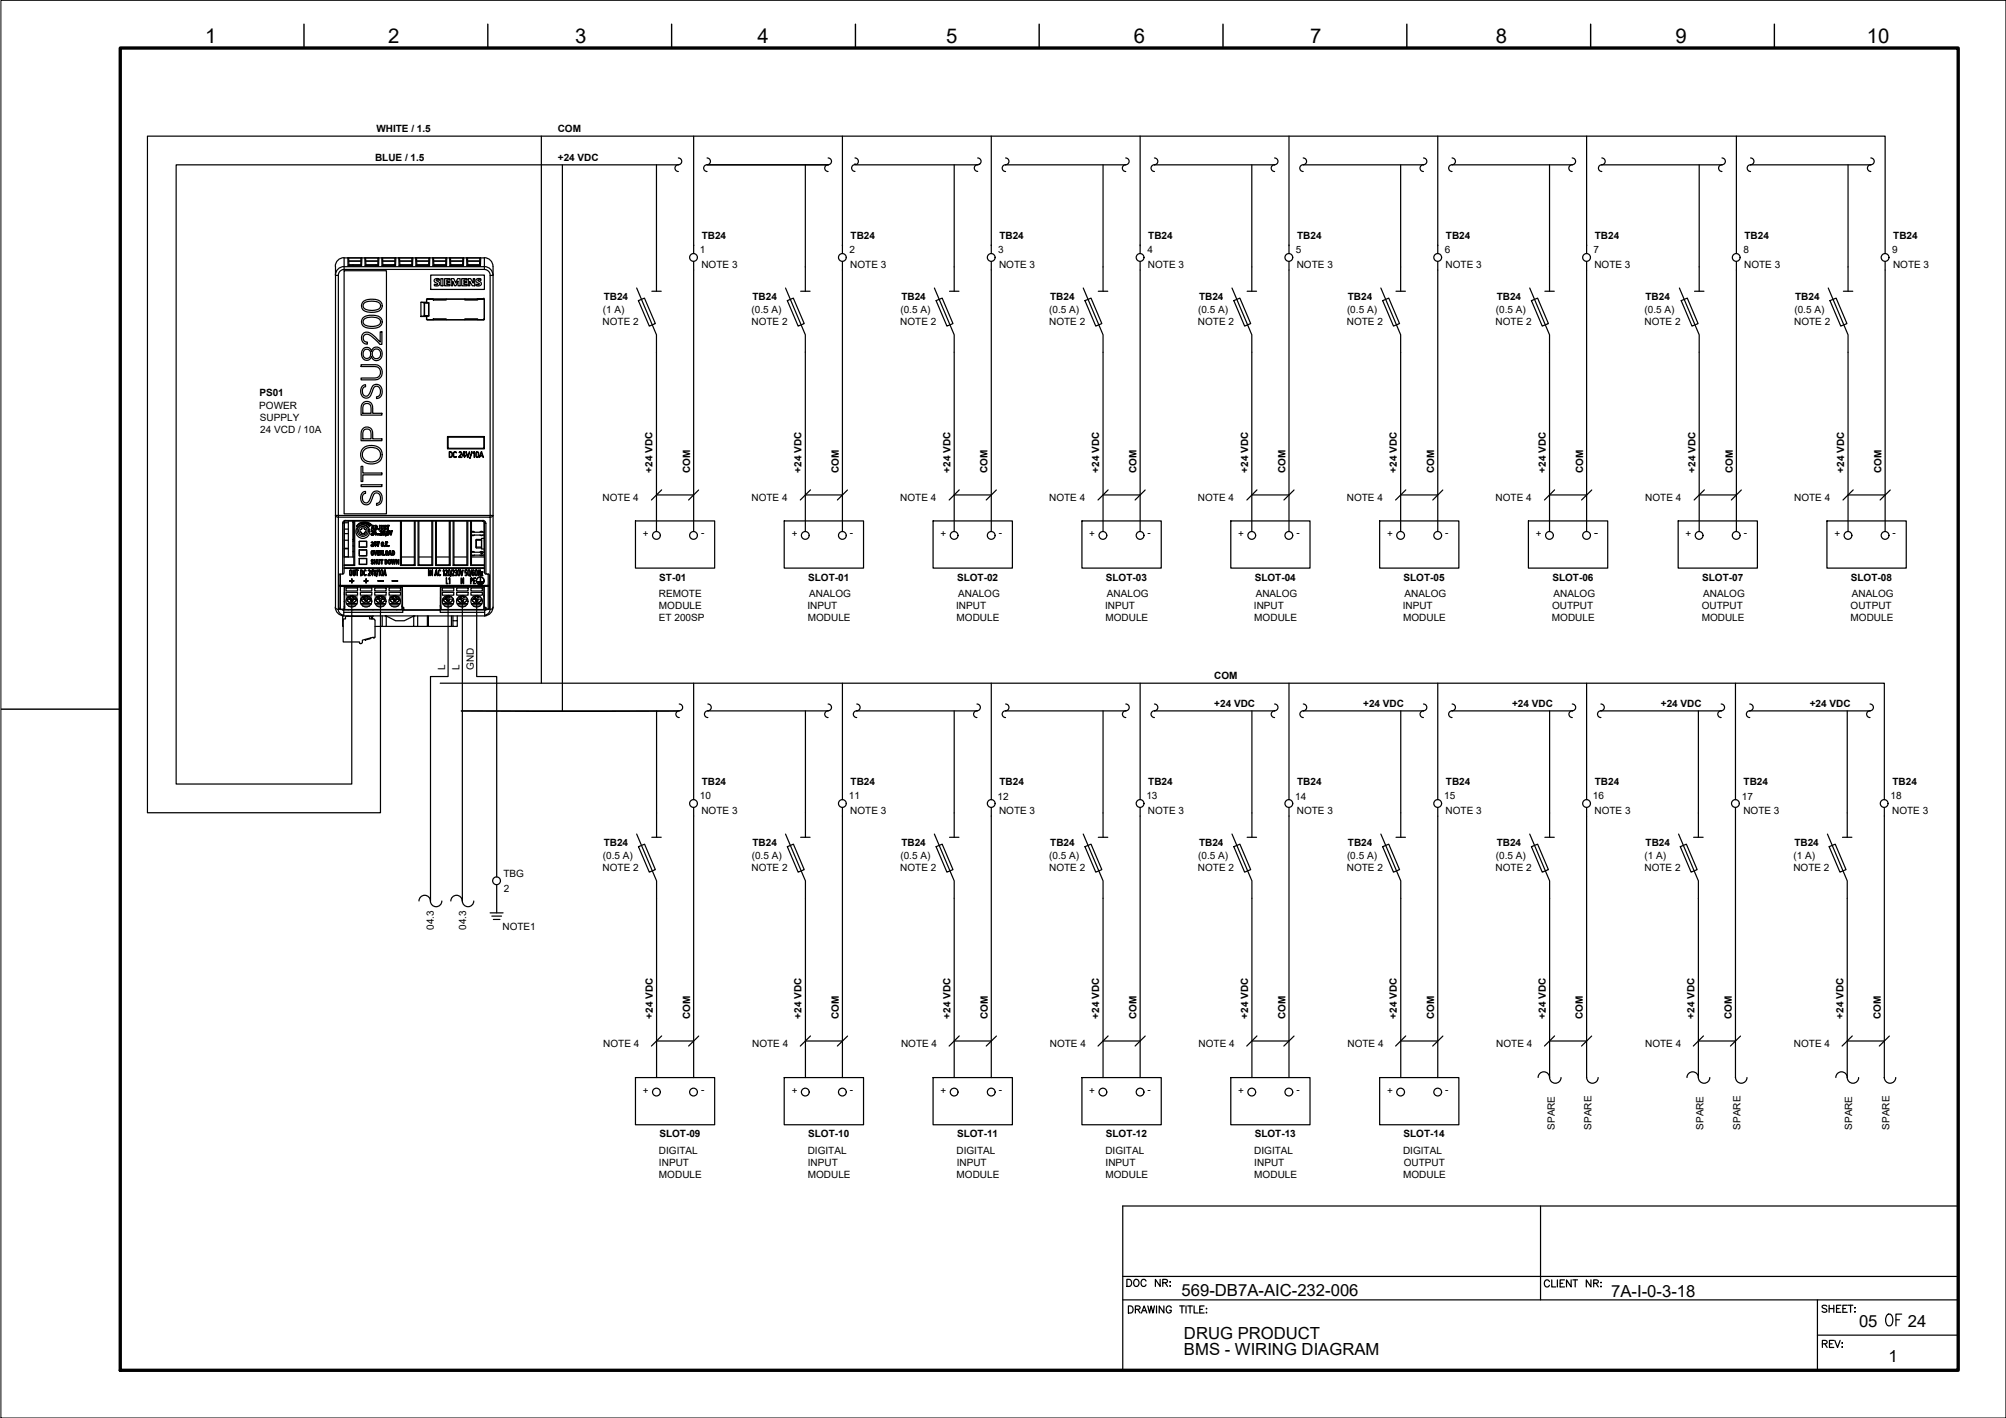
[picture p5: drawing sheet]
<svg xmlns="http://www.w3.org/2000/svg" width="420mm" height="297mm" viewBox="0 0 420 297" stroke-linecap="round" stroke-linejoin="round" font-family="sans-serif">
<defs><g id="words">
<text font-size="5.7" x="394.1" y="279">OF</text>
<g font-size="4.3">
<text x="42.9" y="9">1</text>
<text x="81.3" y="9">2</text>
<text x="120.5" y="9">3</text>
<text x="158.7" y="9">4</text>
<text x="198.2" y="9">5</text>
<text x="237.5" y="9">6</text>
<text x="274.4" y="9">7</text>
<text x="313.3" y="9">8</text>
<text x="350.9" y="9">9</text>
<text x="391" y="9">10</text>
</g>
<g font-size="3.5">
<text x="247.5" y="271.5">569-DB7A-AIC-232-006</text>
<text x="337.5" y="271.7">7A-I-0-3-18</text>
<text x="248" y="280.4">DRUG PRODUCT</text>
<text x="389.4" y="277.9">05</text>
<text x="399.6" y="277.9">24</text>
<text x="248" y="283.9">BMS - WIRING DIAGRAM</text>
<text x="395.6" y="285.3">1</text>
</g>
<g font-size="2.1">
<text x="78.8" y="27.7">WHITE / 1.5</text>
<text x="116.8" y="27.7">COM</text>
<text x="78.5" y="33.7">BLUE / 1.5</text>
<text x="116.8" y="33.7">+24 VDC</text>
<text x="146.6" y="53.1">1</text>
<text x="147" y="50">TB24</text>
<text x="177.9" y="53.1">2</text>
<text x="178.2" y="50">TB24</text>
<text x="209.1" y="53.1">3</text>
<text x="209.3" y="50">TB24</text>
<text x="240.3" y="53.1">4</text>
<text x="240.5" y="50">TB24</text>
<text x="271.4" y="53.1">5</text>
<text x="271.7" y="50">TB24</text>
<text x="302.6" y="53.1">6</text>
<text x="302.9" y="50">TB24</text>
<text x="333.8" y="53.1">7</text>
<text x="334" y="50">TB24</text>
<text x="365.1" y="53.1">8</text>
<text x="365.4" y="50">TB24</text>
<text x="396.3" y="53.1">9</text>
<text x="396.6" y="50">TB24</text>
<text x="146.9" y="56.2">NOTE 3</text>
<text x="178.1" y="56.2">NOTE 3</text>
<text x="209.3" y="56.2">NOTE 3</text>
<text x="240.4" y="56.2">NOTE 3</text>
<text x="271.6" y="56.2">NOTE 3</text>
<text x="302.8" y="56.2">NOTE 3</text>
<text x="333.9" y="56.2">NOTE 3</text>
<text x="365.3" y="56.2">NOTE 3</text>
<text x="396.5" y="56.2">NOTE 3</text>
<text x="126.2" y="65.5">(1 A)</text>
<text x="126.4" y="62.7">TB24</text>
<text x="157.4" y="65.5">(0.5 A)</text>
<text x="157.6" y="62.7">TB24</text>
<text x="188.6" y="65.5">(0.5 A)</text>
<text x="188.8" y="62.7">TB24</text>
<text x="219.8" y="65.5">(0.5 A)</text>
<text x="220" y="62.7">TB24</text>
<text x="250.9" y="65.5">(0.5 A)</text>
<text x="251.1" y="62.7">TB24</text>
<text x="282.1" y="65.5">(0.5 A)</text>
<text x="282.3" y="62.7">TB24</text>
<text x="313.3" y="65.5">(0.5 A)</text>
<text x="313.5" y="62.7">TB24</text>
<text x="344.5" y="65.5">(0.5 A)</text>
<text x="344.7" y="62.7">TB24</text>
<text x="375.8" y="65.5">(0.5 A)</text>
<text x="376" y="62.7">TB24</text>
<text x="126.2" y="68.1">NOTE 2</text>
<text x="157.4" y="68.1">NOTE 2</text>
<text x="188.6" y="68.1">NOTE 2</text>
<text x="219.8" y="68.1">NOTE 2</text>
<text x="250.9" y="68.1">NOTE 2</text>
<text x="282.1" y="68.1">NOTE 2</text>
<text x="313.3" y="68.1">NOTE 2</text>
<text x="344.4" y="68.1">NOTE 2</text>
<text x="375.8" y="68.1">NOTE 2</text>
<text x="54.3" y="83">PS01</text>
<text x="54.3" y="85.6">POWER</text>
<text x="54.4" y="88.1">SUPPLY</text>
<text x="54.5" y="90.7">24 VCD / 10A</text>
<text x="136.7" y="99" transform="rotate(-90 136.7 99)">+24 VDC</text>
<text x="144.5" y="99" transform="rotate(-90 144.5 99)">COM</text>
<text x="167.9" y="99" transform="rotate(-90 167.9 99)">+24 VDC</text>
<text x="175.7" y="99" transform="rotate(-90 175.7 99)">COM</text>
<text x="199.1" y="99" transform="rotate(-90 199.1 99)">+24 VDC</text>
<text x="206.9" y="99" transform="rotate(-90 206.9 99)">COM</text>
<text x="230.2" y="99" transform="rotate(-90 230.2 99)">+24 VDC</text>
<text x="238" y="99" transform="rotate(-90 238 99)">COM</text>
<text x="261.4" y="99" transform="rotate(-90 261.4 99)">+24 VDC</text>
<text x="269.2" y="99" transform="rotate(-90 269.2 99)">COM</text>
<text x="292.6" y="99" transform="rotate(-90 292.6 99)">+24 VDC</text>
<text x="300.4" y="99" transform="rotate(-90 300.4 99)">COM</text>
<text x="323.8" y="99" transform="rotate(-90 323.8 99)">+24 VDC</text>
<text x="331.6" y="99" transform="rotate(-90 331.6 99)">COM</text>
<text x="355.1" y="99" transform="rotate(-90 355.1 99)">+24 VDC</text>
<text x="362.9" y="99" transform="rotate(-90 362.9 99)">COM</text>
<text x="386.3" y="99" transform="rotate(-90 386.3 99)">+24 VDC</text>
<text x="394.1" y="99" transform="rotate(-90 394.1 99)">COM</text>
<text x="126.2" y="105">NOTE 4</text>
<text x="157.4" y="105">NOTE 4</text>
<text x="188.6" y="105">NOTE 4</text>
<text x="219.8" y="105">NOTE 4</text>
<text x="250.9" y="105">NOTE 4</text>
<text x="282.1" y="105">NOTE 4</text>
<text x="313.3" y="105">NOTE 4</text>
<text x="344.6" y="105">NOTE 4</text>
<text x="375.8" y="105">NOTE 4</text>
<text x="134.6" y="112.6">+</text>
<text x="146.8" y="112.4">-</text>
<text x="165.8" y="112.6">+</text>
<text x="178" y="112.4">-</text>
<text x="197" y="112.6">+</text>
<text x="209.2" y="112.4">-</text>
<text x="228.2" y="112.6">+</text>
<text x="240.4" y="112.4">-</text>
<text x="259.3" y="112.6">+</text>
<text x="271.5" y="112.4">-</text>
<text x="290.5" y="112.6">+</text>
<text x="302.7" y="112.4">-</text>
<text x="321.7" y="112.6">+</text>
<text x="333.9" y="112.4">-</text>
<text x="353" y="112.6">+</text>
<text x="365.2" y="112.4">-</text>
<text x="384.2" y="112.6">+</text>
<text x="396.4" y="112.4">-</text>
<text x="138" y="125">REMOTE</text>
<text x="138.1" y="121.7">ST-01</text>
<text x="169.3" y="121.7">SLOT-01</text>
<text x="169.5" y="125">ANALOG</text>
<text x="200.4" y="121.7">SLOT-02</text>
<text x="200.7" y="125">ANALOG</text>
<text x="231.6" y="121.7">SLOT-03</text>
<text x="231.9" y="125">ANALOG</text>
<text x="262.8" y="121.7">SLOT-04</text>
<text x="263" y="125">ANALOG</text>
<text x="294" y="121.7">SLOT-05</text>
<text x="294.2" y="125">ANALOG</text>
<text x="325.1" y="121.7">SLOT-06</text>
<text x="325.4" y="125">ANALOG</text>
<text x="356.5" y="121.7">SLOT-07</text>
<text x="356.7" y="125">ANALOG</text>
<text x="387.7" y="121.7">SLOT-08</text>
<text x="387.9" y="125">ANALOG</text>
<text x="138" y="130.1">ET 200SP</text>
<text x="138" y="127.6">MODULE</text>
<text x="169.1" y="127.5">INPUT</text>
<text x="169.2" y="130.1">MODULE</text>
<text x="200.3" y="127.5">INPUT</text>
<text x="200.4" y="130.1">MODULE</text>
<text x="231.5" y="127.5">INPUT</text>
<text x="231.5" y="130.1">MODULE</text>
<text x="262.6" y="127.5">INPUT</text>
<text x="262.7" y="130.1">MODULE</text>
<text x="293.8" y="127.5">INPUT</text>
<text x="293.9" y="130.1">MODULE</text>
<text x="325.1" y="130.1">MODULE</text>
<text x="325.1" y="127.5">OUTPUT</text>
<text x="356.4" y="130.1">MODULE</text>
<text x="356.4" y="127.5">OUTPUT</text>
<text x="387.6" y="130.1">MODULE</text>
<text x="387.6" y="127.5">OUTPUT</text>
<text x="93.2" y="140.4" transform="rotate(-90 93.2 140.4)">L</text>
<text x="96.2" y="140.4" transform="rotate(-90 96.2 140.4)">L</text>
<text x="99.2" y="140.4" transform="rotate(-90 99.2 140.4)">GND</text>
<text x="254.3" y="142.2">COM</text>
<text x="254.3" y="148.2">+24 VDC</text>
<text x="285.5" y="148.2">+24 VDC</text>
<text x="316.7" y="148.2">+24 VDC</text>
<text x="347.9" y="148.2">+24 VDC</text>
<text x="379.1" y="148.2">+24 VDC</text>
<text x="146.6" y="167.4">10</text>
<text x="147" y="164.3">TB24</text>
<text x="177.8" y="167.5">11</text>
<text x="178.2" y="164.3">TB24</text>
<text x="209" y="167.5">12</text>
<text x="209.3" y="164.3">TB24</text>
<text x="240.1" y="167.5">13</text>
<text x="240.5" y="164.3">TB24</text>
<text x="271.3" y="167.5">14</text>
<text x="271.7" y="164.3">TB24</text>
<text x="302.5" y="167.5">15</text>
<text x="302.9" y="164.3">TB24</text>
<text x="333.7" y="167.5">16</text>
<text x="334" y="164.3">TB24</text>
<text x="364.8" y="167.5">17</text>
<text x="365.2" y="164.3">TB24</text>
<text x="396" y="167.5">18</text>
<text x="396.4" y="164.3">TB24</text>
<text x="146.9" y="170.6">NOTE 3</text>
<text x="178.1" y="170.6">NOTE 3</text>
<text x="209.3" y="170.6">NOTE 3</text>
<text x="240.4" y="170.6">NOTE 3</text>
<text x="271.6" y="170.6">NOTE 3</text>
<text x="302.8" y="170.6">NOTE 3</text>
<text x="334" y="170.6">NOTE 3</text>
<text x="365.1" y="170.6">NOTE 3</text>
<text x="396.3" y="170.6">NOTE 3</text>
<text x="126.3" y="179.9">(0.5 A)</text>
<text x="126.4" y="177.1">TB24</text>
<text x="157.4" y="179.9">(0.5 A)</text>
<text x="157.6" y="177.1">TB24</text>
<text x="188.6" y="179.9">(0.5 A)</text>
<text x="188.8" y="177.1">TB24</text>
<text x="219.8" y="179.9">(0.5 A)</text>
<text x="220" y="177.1">TB24</text>
<text x="251" y="179.9">(0.5 A)</text>
<text x="251.1" y="177.1">TB24</text>
<text x="282.1" y="179.9">(0.5 A)</text>
<text x="282.3" y="177.1">TB24</text>
<text x="313.3" y="179.9">(0.5 A)</text>
<text x="313.5" y="177.1">TB24</text>
<text x="344.5" y="179.9">(1 A)</text>
<text x="344.7" y="177.1">TB24</text>
<text x="375.6" y="179.9">(1 A)</text>
<text x="375.8" y="177.1">TB24</text>
<text x="105.5" y="183.6">TBG</text>
<text x="126.2" y="182.4">NOTE 2</text>
<text x="157.4" y="182.4">NOTE 2</text>
<text x="188.6" y="182.4">NOTE 2</text>
<text x="219.8" y="182.4">NOTE 2</text>
<text x="250.9" y="182.4">NOTE 2</text>
<text x="282.1" y="182.4">NOTE 2</text>
<text x="313.3" y="182.4">NOTE 2</text>
<text x="344.4" y="182.4">NOTE 2</text>
<text x="375.6" y="182.4">NOTE 2</text>
<text x="105.5" y="186.9">2</text>
<text x="90.9" y="194.8" transform="rotate(-90 90.9 194.8)">04.3</text>
<text x="97.7" y="194.8" transform="rotate(-90 97.7 194.8)">04.3</text>
<text x="105.2" y="194.8">NOTE1</text>
<text x="136.7" y="213.4" transform="rotate(-90 136.7 213.4)">+24 VDC</text>
<text x="144.5" y="213.4" transform="rotate(-90 144.5 213.4)">COM</text>
<text x="167.9" y="213.4" transform="rotate(-90 167.9 213.4)">+24 VDC</text>
<text x="175.7" y="213.4" transform="rotate(-90 175.7 213.4)">COM</text>
<text x="199.1" y="213.4" transform="rotate(-90 199.1 213.4)">+24 VDC</text>
<text x="206.9" y="213.4" transform="rotate(-90 206.9 213.4)">COM</text>
<text x="230.2" y="213.4" transform="rotate(-90 230.2 213.4)">+24 VDC</text>
<text x="238" y="213.4" transform="rotate(-90 238 213.4)">COM</text>
<text x="261.4" y="213.4" transform="rotate(-90 261.4 213.4)">+24 VDC</text>
<text x="269.2" y="213.4" transform="rotate(-90 269.2 213.4)">COM</text>
<text x="292.6" y="213.4" transform="rotate(-90 292.6 213.4)">+24 VDC</text>
<text x="300.4" y="213.4" transform="rotate(-90 300.4 213.4)">COM</text>
<text x="323.7" y="213.4" transform="rotate(-90 323.7 213.4)">+24 VDC</text>
<text x="331.6" y="213.4" transform="rotate(-90 331.6 213.4)">COM</text>
<text x="354.9" y="213.4" transform="rotate(-90 354.9 213.4)">+24 VDC</text>
<text x="362.7" y="213.4" transform="rotate(-90 362.7 213.4)">COM</text>
<text x="386.1" y="213.4" transform="rotate(-90 386.1 213.4)">+24 VDC</text>
<text x="393.9" y="213.4" transform="rotate(-90 393.9 213.4)">COM</text>
<text x="126.4" y="219.4">NOTE 4</text>
<text x="157.5" y="219.4">NOTE 4</text>
<text x="188.7" y="219.4">NOTE 4</text>
<text x="219.9" y="219.4">NOTE 4</text>
<text x="251.1" y="219.4">NOTE 4</text>
<text x="282.2" y="219.4">NOTE 4</text>
<text x="313.4" y="219.4">NOTE 4</text>
<text x="344.6" y="219.4">NOTE 4</text>
<text x="375.8" y="219.4">NOTE 4</text>
<text x="134.6" y="229.2">+</text>
<text x="146.8" y="229">-</text>
<text x="165.8" y="229.2">+</text>
<text x="178" y="229">-</text>
<text x="197" y="229.2">+</text>
<text x="209.2" y="229">-</text>
<text x="228.2" y="229.2">+</text>
<text x="240.4" y="229">-</text>
<text x="259.3" y="229.2">+</text>
<text x="271.5" y="229">-</text>
<text x="290.5" y="229.2">+</text>
<text x="302.7" y="229">-</text>
<text x="138.1" y="238.3">SLOT-09</text>
<text x="169.3" y="238.3">SLOT-10</text>
<text x="200.4" y="238.3">SLOT-11</text>
<text x="231.6" y="238.3">SLOT-12</text>
<text x="262.8" y="238.3">SLOT-13</text>
<text x="294" y="238.3">SLOT-14</text>
<text x="325.6" y="236.7" transform="rotate(-90 325.6 236.7)">SPARE</text>
<text x="333.4" y="236.7" transform="rotate(-90 333.4 236.7)">SPARE</text>
<text x="356.8" y="236.7" transform="rotate(-90 356.8 236.7)">SPARE</text>
<text x="364.6" y="236.7" transform="rotate(-90 364.6 236.7)">SPARE</text>
<text x="388" y="236.7" transform="rotate(-90 388 236.7)">SPARE</text>
<text x="395.7" y="236.7" transform="rotate(-90 395.7 236.7)">SPARE</text>
<text x="138" y="241.6">DIGITAL</text>
<text x="138" y="244.2">INPUT</text>
<text x="169.2" y="241.6">DIGITAL</text>
<text x="169.2" y="244.2">INPUT</text>
<text x="200.3" y="241.6">DIGITAL</text>
<text x="200.4" y="244.2">INPUT</text>
<text x="231.5" y="241.6">DIGITAL</text>
<text x="231.6" y="244.2">INPUT</text>
<text x="262.7" y="241.6">DIGITAL</text>
<text x="262.7" y="244.2">INPUT</text>
<text x="293.9" y="241.6">DIGITAL</text>
<text x="294" y="244.2">OUTPUT</text>
<text x="138" y="246.7">MODULE</text>
<text x="169.2" y="246.7">MODULE</text>
<text x="200.4" y="246.7">MODULE</text>
<text x="231.5" y="246.7">MODULE</text>
<text x="262.7" y="246.7">MODULE</text>
<text x="293.9" y="246.7">MODULE</text>
</g>
</g></defs>
<!-- layer: G-TTLB-TTLB -->
<path d="M25.2 10.1h384.9v276.9h-384.9z" fill="none" stroke="#000" stroke-width=".7"/>
<!-- layer: G-TTLB-INDX -->
<path d="M63.7 5.1v5M102.2 5.1v5M140.7 5.1v5M179.2 5.1v5M217.7 5.1v5M256.2 5.1v5M294.7 5.1v5M333.2 5.1v5M371.6 5.1v5M.2 148.6h25" fill="none" stroke="#000" stroke-width=".3"/>
<!-- layer: LGSP IA4$0$LG_PLOT -->
<path d="M322.7 252.6v19.7M235.2 267.4h174.9M235.2 272.3h174.9M380.7 279.7h29.4M380.7 272.3v14.7M235.2 287h174.9" fill="none" stroke="#000" stroke-width=".25"/>
<!-- layer: LG_PLOT -->
<g fill="none" stroke="#000" stroke-width=".25">
<path d="M410.1 252.6h-174.9v34.4M236 268h.5a.78 .78 0 0 1 .5 .7 .78 .78 0 0 1-.5 .8h-.5zM236.3 273.6h.5a.8 .8 0 0 1 .5 .7 .8 .8 0 0 1-.5 .7h-.5zM237.6 268.2a.68 .68 0 0 1 .9 .1 .68 .68 0 0 1-.1 1 .68 .68 0 0 1-.9-.1 .68 .68 0 0 1 .1-1zM237.8 274.3l.9-.1 .1-.3-.4-.3h-.6v1.4M238.3 274.3l.5 .7M239.1 275l.5-1.4 .6 1.4M239.3 274.6h.7M240 268.4a.53 .53 0 0 0-.6-.4 .53 .53 0 0 0-.4 .6 .6 .6 0 0 0 .2 .8 .6 .6 0 0 0 .8-.1v-.2M240.4 273.6l.4 1.4 .3-1.4 .4 1.4 .3-1.4M242.2 273.6v1.4M243 268v1.5l-1-1.5v1.5"/>
<path d="M243.5 268.7l.9-.1 .1-.3-.3-.3h-.7v1.5M243.8 273.6v1.4l-1-1.4v1.4M244 268.7l.5 .8M245.1 268.5v.1zM245.1 269.3v.2zM245.3 273.9a.54 .54 0 0 0-.6-.3 .54 .54 0 0 0-.4 .5 .61 .61 0 0 0 .2 .8 .61 .61 0 0 0 .8-.1v-.3h-.3M247.1 273.6h1M247.6 273.6v1.4M248.4 273.6v1.4M248.8 273.6h.9M249.3 273.6v1.4M250.1 273.6v1.4h.9"/>
<path d="M251.3 274.3h.6M252.2 273.6h-.9v1.4h.9M252.6 274.1h.2zM252.7 274.9v.1zM324.5 268.5a.54 .54 0 0 0-.6-.4 .54 .54 0 0 0-.4 .6 .6 .6 0 0 0 .1 .8 .6 .6 0 0 0 .8-.1l.1-.2M325 268.1v1.5h.9M326.2 268.1v1.5M326.8 268.8h.5M327.7 268.1h-.9v1.5h.9M329.1 268.1v1.5l-1-1.5v1.5M329.4 268.1h1M329.9 268.1v1.5"/>
<path d="M333.2 268.1v1.5l-.9-1.5v1.5M333.8 268.8l.8-.1 .2-.2-.1-.2-.9-.2v1.5M334.3 268.8l.5 .8M335.3 268.7h.1zM335.3 269.5h.1zM382.6 273.6l-.3-.2-.7 .2 .1 .3 .8 .4 .1 .4a.66 .66 0 0 1-1 0M383.1 273.4v1.5M383.1 274.1h1M384.1 273.4v1.5M384.7 274.1h.5M385.6 273.4h-.9v1.5h.9M386 274.1h.5"/>
<path d="M386.9 273.4h-.9v1.5h.9M387.1 273.4h1M387.6 273.4v1.5M388.5 274h.1zM388.5 274.8h.1zM381.7 281.5l.8-.1 .2-.2-.1-.3-.9-.1v1.5M382.2 281.5l.5 .8M383.2 281.5h.6M384.1 280.8h-.9v1.5h.9M384.3 280.8l.6 1.5 .5-1.5M385.8 281.3v.1zM385.8 282.1v.2z"/>
</g>
<!-- layer: PDF_EI-CTRL -->
<g fill="none" stroke="#000" stroke-width=".25">
<path d="M70.3 57.6v.1h.6M71.2 56.8l.9-.4h29.4a1.23 1.23 0 0 1 1.2 1.3v50.3h.6l-.1 .1-.5 .2v-.3h-31.8v.3l-.5-.1-.1-.2h.6v-50.4zM72.1 55.8a1.81 1.81 0 0 0-1.8 1.9M72.1 54v1.9h29.4v-1.9M72.1 56.7h8.8v50.9h-8.8zM72.1 55.9v.5M72.8 54l.2 .2 .1 1.5h2.5v-1.5l.2-.2M72.9 54v1.7h2.8l.1-1.7M73 54.7h2.6M73.1 55.4h2.5M73.9 55.7h.1M75.7 55.7h-2.8"/>
<path d="M76.4 54l.2 .2M76.4 54l.1 1.7h2.8l.1-1.7M76.6 54.2v1.5h2.5l.1-1.5M76.6 54.7h2.6M76.6 55.4h2.5M78.7 55.7h.1M79.3 55.7h-2.8M79.3 54l-.2 .2M80 54l.1 .2 .1 1.5h2.5v-1.5l.2-.2M80 54v1.7h2.8l.1-1.7M80.2 54.7h2.5M80.2 55.4h2.5"/>
<path d="M82.6 55.7h.1M82.8 55.7h.1M82.8 55.7h-2.8M83.5 54l.2 .2 .1 1.5h2.4l.1-1.5M83.5 54l.1 1.7h2.8l.1-1.7M83.7 54.7h2.6M83.8 55.4h2.4M83.8 55.7h.1M86.4 55.7h-2.8M86.4 54l-.1 .2M87 54l.2 .2 .1 1.5h2.5v-1.5l.2-.2M87.1 54v1.7h2.9v-1.7"/>
<path d="M87.2 55.7h-.1M87.2 55.7h2.7M87.3 54.7h2.5M87.3 55.4h2.5M89.7 55.7h.1M89.8 55.7h.1M89.9 55.7h.1M90.2 57.6h11.3v3h-11.3zM90.6 54l.2 .2 .1 1.5h2.4l.1-1.5 .1-.2M90.6 54l.1 1.7h2.8l.1-1.7M90.7 55.7h.1M90.7 55.7h2.8"/>
<path d="M90.8 54.7h2.6M90.8 55.4h2.5M91 55.7h.1M91 58.5l.5-.2 .5 .1v.3l-.5-.1-.1 .2a.61 .61 0 0 1 .6 .3 .61 .61 0 0 1-.1 .7h-.9v-.3l.6 .1 .1-.1-.1-.2a.55 .55 0 0 1-.6-.8zM92.3 58.4h.5v1.5h-.5zM93.1 58.4h1.1v.2h-.6v.4h.5v.2h-.5v.4h.6v.3h-1.1zM93.5 55.7h.1M94.2 54l.2 .2v1.5h2.5v-1.5l.2-.2M94.2 54v1.7h2.9v-1.7M94.4 54.7h2.5M94.4 55.4h2.5M94.5 58.4h.6l.3 .9 .4-.9h.6v1.5h-.5v-1l-.4 1h-.3l-.4-1v1h-.3z"/>
<path d="M96.7 58.4h1.1v.2h-.6v.4h.5v.2h-.5v.4h.7v.3h-1.2zM97 55.7h.1M97 55.7h-2.8M97.7 54l.2 .2 .1 1.5h2.4l.1-1.5 .2-.2M97.7 54l.1 1.7h2.8l.1-1.7M97.8 55.7h.1M97.8 55.7h2.8M97.9 54.7h2.6M98 55.4h2.5M98.1 58.4h.5l.5 .9v-.9h.3v1.5h-.5l-.5-1v1h-.3zM99.7 58.6l.4-.2h.6v.3l-.5-.1-.1 .1 .1 .2a.56 .56 0 0 1 .6 .7 .56 .56 0 0 1-.9 .3l-.2-.1v-.3l.6 .1v-.2a.63 .63 0 0 1-.6-.8zM100.6 55.7h.1"/>
<path d="M101.4 55.8a1.81 1.81 0 0 1 1.9 1.9M101.5 55.9v.5M103.3 57.6v.1h-.6M75.6 76.4h2.4a1.62 1.62 0 0 1 2.1 1.4 1.62 1.62 0 0 1-1.8 1.8h-2.7v-.4h2.4a1.27 1.27 0 0 0 1.7-1.2 1.27 1.27 0 0 0-1.7-1.2h-2.4zM76 66.6a3.5 3.5 0 0 1 3.8 0 1.46 1.46 0 0 1-.1 1.6 1.46 1.46 0 0 1-1.6 .6 2 2 0 0 1-2.4-1.2l.1-.6zM76 63.2a3.3 3.3 0 0 1 3.9 .2 1.47 1.47 0 0 1-.2 1.5 1.47 1.47 0 0 1-1.6 .5 1.96 1.96 0 0 1-2.4-1.2l.1-.5zM76.1 69.9a1.63 1.63 0 0 1 2.3 .5l1.2 1.3v-2.2h.4v2.6h-.4l-.3-.3a4 4 0 0 0-2.6-1.8 .83 .83 0 0 0-.6 .9 .83 .83 0 0 0 .8 .8v.4a1.32 1.32 0 0 1-1.1-.8 1.32 1.32 0 0 1 .3-1.4zM76.2 73a1.01 1.01 0 0 1 1.6 .6 1.15 1.15 0 0 1 1.4-.9 1.15 1.15 0 0 1 .9 1.4 1.15 1.15 0 0 1-.9 1.4 1.15 1.15 0 0 1-1.4-.9 1.05 1.05 0 0 1-1.2 .9 1.05 1.05 0 0 1-.9-1.2 1.61 1.61 0 0 1 .5-1.3zM76.2 66.9a2.89 2.89 0 0 1 3.4 .1 .87 .87 0 0 1-.8 1.3 2.47 2.47 0 0 1-2.7-.6v-.4zM76.2 63.5a2.98 2.98 0 0 1 3.4 .2 .96 .96 0 0 1-.1 1 .96 .96 0 0 1-1 .3 2.14 2.14 0 0 1-2.4-.7v-.4zM76.3 73.3a.92 .92 0 0 1 1.4 .8 .92 .92 0 0 1-1.2 .9h-.1a1.15 1.15 0 0 1-.1-1.7zM78.3 73.3a.95 .95 0 0 1 1.2 .2 .95 .95 0 0 1 0 1.3 .95 .95 0 0 1-1.3 .1l-.2-1z"/>
<path d="M88.2 63.3l1.6 .2v2.7M88.8 66.1l.2 .1M88.9 63.5v2.6zM88.9 66l.1 .1M89 63.4l-.2 .1M89 63.5l-.1 .1M89.3 63.3v-.5v.6M89.3 66.2v.1M89.5 66.9l-.2-.1 .1 .2M89.5 62.6l-.2 .2M89.8 66.1l-1.6 .2v-3l1.6 .1v2.8h-.5v.7v-.6h-1.1M89.8 63.4v.1"/>
<path d="M90.8 62.7h-1.3h11.8h-1.3M90.8 62.7h2.7v.2h-2.7zM90.8 66.8h2.7v.2h-2.7zM90.8 67h-1.3h11.8h-1.3v-.2h-2.6v.2M93.5 67h6.5M93.5 62.7h3.9M97.4 62.7h2.6v.2h-2.6zM101.3 66.9l.2-.1-.2 .2M101.3 62.6l.2 .2M101.3 67h.1M101.3 62.7h.1M101.5 62.8v4.1z"/>
<path d="M75.6 97.7h.4v1.4h4v.4h-4v1.4h-.4zM75.9 89.9a1.25 1.25 0 0 1 1.6-.3 1.25 1.25 0 0 1 .6 1.5v.8h1.9v.4h-4.4l.1-1.9zM75.9 84.5a1.25 1.25 0 0 1 1.6-.2 1.25 1.25 0 0 1 .6 1.4v.9h1.9v.4h-4.4l.1-1.9zM76 80.8l.6-.2v.4a1.03 1.03 0 0 0-.7 1.1 1.03 1.03 0 0 0 .9 .9 2.58 2.58 0 0 0 1-1.7 1.18 1.18 0 0 1 1.5-.7 1.18 1.18 0 0 1 .8 1.4l-.1 .5a1.14 1.14 0 0 1-1.1 1v-.4a1.12 1.12 0 0 0 .8-1.2 1.12 1.12 0 0 0-1-1l-.4 .4a4 4 0 0 1-1.2 2 1.44 1.44 0 0 1-1.5-.8 1.44 1.44 0 0 1 .4-1.7zM76.1 93.9a2.68 2.68 0 0 1 3.8 .5 2 2 0 0 1-.3 2.1 2 2 0 0 1-2 .7 1.94 1.94 0 0 1-1.9-1.1 1.94 1.94 0 0 1 .4-2.2zM76.2 90.1a1 1 0 0 1 1.3 0 1 1 0 0 1 .2 1.2v.6h-1.7v-1.3zM76.2 84.7a.99 .99 0 0 1 1.2 .1 .99 .99 0 0 1 .3 1.1v.7h-1.7v-1.4zM76.3 94.2a2.25 2.25 0 0 1 3.3 .5 1.63 1.63 0 0 1-2 2.1 1.52 1.52 0 0 1-1.5-.9 1.52 1.52 0 0 1 .2-1.7zM93.7 91.4h7.8v2.6h-7.8zM93.9 91.6h7.4v2.3h-7.4zM94.1 94.6a.59 .59 0 0 1 .7 .6 .59 .59 0 0 1-.7 .6zM94.2 94.7a.51 .51 0 0 1 .5 .5 .51 .51 0 0 1-.5 .5z"/>
<path d="M95 94.7l.3-.1 .3 .3-.1-.2a.53 .53 0 0 0-.5 .4 .53 .53 0 0 0 .2 .6l.4-.1-.2 .2-.4-.1zM96.2 94.7a.34 .34 0 0 1 .5 .1 .34 .34 0 0 1-.2 .5l-.3 .4 .5 .1h-.6l.3-.4a.42 .42 0 0 0 .1-.7zM97.2 94.6h.1v.8h.2l-.2 .1v.3v-.3h-.5zM97.2 94.7l.1 .7h-.4zM97.6 94.7l.4 1 .4-1-.4 1.1h-.1zM98.8 94.6l-.4 1.4zM99.1 94.9l.3-.3v1.2l-.1-1.1zM99.8 94.7a.32 .32 0 0 1 .3 0 .32 .32 0 0 1 .2 .3v.4a.34 .34 0 0 1-.5 .4 .34 .34 0 0 1-.1-.5zM99.9 94.7l.3 .2v.6l-.2 .2-.2-.1zM100.8 94.6l.5 1.2-.2-.3h-.5l-.2 .3zM100.8 94.7l.2 .7h-.4zM72.1 116.7h2"/>
<path d="M72.1 109.4l-.3 .2v10.7h-.5v2.3h31v-2.3h-.5v-10.7M72.1 109.4v10.4l-.1 .3-.2 .2M72.1 118.9h29.4M72.1 119.1h29.4M72.1 116.6h.9M72.1 115h.9M72.1 114.9h.9M72.1 110.8h.9M72.1 111.8h.9M72.1 113.2h.9M72.1 109.5h.9M72.1 109.3v7.4"/>
<path d="M72.4 109.1l-.3 .3M72.4 109a.6 .6 0 0 0-.6 .6M72.4 109h28.8v.1h-28.8zM73 109.1v7.6M73.3 119.4h.3l.1 .2-.1 1h-.3l-.1-.2zM73.4 119.5l.2 .2v.6l-.1 .2-.2-.2zM73.9 114.3l.2 .1M73.9 109.1v7.6M73.9 119.4l.2 1.1 .2-.1v-1l.1 .7a.29 .29 0 0 1 0 .4 .29 .29 0 0 1-.4-.1zM74 109.3l.1-.1v.2h-.2zM74.1 113.1l-.2-.1 .2 .1M74.1 115.5l-.2 .1"/>
<path d="M74.1 113.4h-.2M74.1 109.4v3.6M74.1 109.1l.1 9.2h-2.1M74.1 118.3l.2 .1M74.3 109.1v9.4h-2.2M74.6 119.4h.5l-.3 .1v1.1v-1.1zM75.1 109.7a1.97 1.97 0 0 1 2.7 .3l-.5 .3a1.67 1.67 0 0 0-2.6 0zM75.2 117h1.6v1.2h-1.6zM75.2 115.2h1.6v1.2h-1.6zM75.2 113.4h1.6v1.2h-1.6zM75.2 114.6h.1M75.2 113.4h.1"/>
<path d="M75.2 116.4h.1M75.2 115.2h.1M75.2 118.2h.1M75.2 117h.1M75.2 116h.1M75.2 115.8h.1M75.3 113.4h1.5v1.2h-1.5zM75.3 115.2h1.5v1.2h-1.5zM75.3 117h1.5v1.2h-1.5zM75.3 115.6h-.1M75.5 119.4h.2a.51 .51 0 0 1 .3 .7l-.2 .5h-.3zM75.6 119.5a.59 .59 0 0 1 0 1z"/>
<path d="M75.6 101.5h4.4v.4h-4.4zM75.7 110.6h.6v.3h.3v.6h-.3v.3h-.6v-.3h-.3v-.6h.3zM75.7 109.6l1.1 .1 .6 .4M75.8 109.6a2.02 2.02 0 0 1 1.8 .4M75.8 114.6h.1M75.8 115.2h.1M75.8 116.4h.1M75.8 117h.1M76 103.2l.6-.3v.4a1.04 1.04 0 0 0-.7 1.1 1.04 1.04 0 0 0 .9 1 3.8 3.8 0 0 0 1.1-2 1.18 1.18 0 0 1 1.5-.4 1.18 1.18 0 0 1 .7 1.3v.2a1.27 1.27 0 0 1-1.2 1.4v-.5a1.09 1.09 0 0 0 .8-1.1 1.09 1.09 0 0 0-1-1 1.57 1.57 0 0 0-.8 1.3 1.19 1.19 0 0 1-1.3 1.1 1.19 1.19 0 0 1-1.1-1.4l.2-.7zM76.2 114.6h.1M76.2 115.2h.1M76.2 116.4h.1"/>
<path d="M76.2 117h.1M76.3 109.5l.6 .2 .5 .3M76.3 119.5l.2-.1 .2 .2-.3-.1-.1 .6a.25 .25 0 0 0 0 .3 .25 .25 0 0 0 .2 .1l.2-.1-.2 .2a.73 .73 0 0 1-.2-1.1zM76.8 115.6h.1M76.8 115.8h.1M76.8 116h.1M77.2 119.4h.3l.1 .3-.4 .8 .4 .1h-.5l.4-.9-.1-.2h-.3zM77.6 109.9l-.2 .2 .2-.1M77.8 114.3h.1M77.8 112h.1M77.8 111.9h.1M77.8 113.7h.3v.1l-.3 .7 .4-.1"/>
<path d="M77.8 111.3h.3v.2l-.3 .6 .4-.1M77.8 110a2.02 2.02 0 0 0-3.1 .3M77.8 111.2v.1M77.8 117.3l.4 .1M77.8 113.6v.1M77.8 117.3a.45 .45 0 0 0 .3 .6l-.1 .2-.1-.1M77.9 115.5h.3v.5a.24 .24 0 0 1-.2 .3 .24 .24 0 0 1-.2-.3zM77.9 117.4l.3 .5M77.9 114.4h.3zM77.9 115.7v.4l.2-.1M77.9 112h.3zM77.9 116.2h.1"/>
<path d="M77.9 119.4h.2v.8h.1l-.1 .4-.1-.3h-.3zM77.9 115.5l.2 .1-.1 .6-.1-.1zM77.9 110.6h.3M78 119.5v.7h-.3zM78 110.1l.1-.1 .3 1-.3-.9M78 110l-.2 1M78.1 110.2l.1 .5h-.3zM78.1 117.9l-.3 .1M78.1 111.4l-.3 .5M78.1 110h-.1l-.2 1 .1-.2h.3l.2 .2M78.1 113.8l-.3 .5M78.2 113.7l-.2-.2-.1 .1a.28 .28 0 0 1 .3 .2 .28 .28 0 0 1-.2 .4l-.1 .2h.3"/>
<path d="M78.2 117.5l-.3-.1v.2a.26 .26 0 0 1 .3 .2 .26 .26 0 0 1-.1 .3 .26 .26 0 0 1-.3-.1l.1-.1M78.2 117.4l-.3-.2-.1 .3M78.2 111.3l-.2-.1-.1 .1a.28 .28 0 0 1 .3 .1 .28 .28 0 0 1-.2 .4l-.1 .2h.3M78.2 115.6v.3M78.2 115.5l-.1-.1-.3 .1v.5M78.3 119.4l.2 1.1 .3-1.1-.2 1.2h-.1zM78.3 114.1v.1h.3v.3l.2-.3M78.3 111.7l.2-.4-.2 .4M78.5 115.4h.1M78.4 117.3l.1-.1-.1 1 .1-.5h.3l.1 .5v-.9M78.4 111.7h.2zM78.4 114.1h.2z"/>
<path d="M78.4 115.4l.2 .8M78.5 115.4l.2 .7M78.5 115.4l.1 .9h.1l.2-.9M78.5 117.3v.4h.3l.1-.5-.1 .1M78.5 117.6h.3M78.5 113.6l-.2 .6M78.5 111.2h.2h-.2l-.2 .7h.3l.1 .2 .1-.3M78.5 111.2l-.2 .6M78.5 110.1a.44 .44 0 0 1 .5 .4 .44 .44 0 0 1-.4 .5l-.1-1a.4 .4 0 0 1 .5 .2 .4 .4 0 0 1 0 .4M78.5 113.6h.2zM78.6 110.2h.2M78.6 113.7v.5h-.2z"/>
<path d="M78.6 111.3v.5h-.2zM78.6 110.2v.7l.3-.2-.1-.5M78.7 116.1v.1M78.7 113.6v.6l.1-.1M78.7 113.6h-.2M78.7 111.2v.6l.1-.1M78.7 111.7h.1zM78.7 114.1h.1zM78.8 115.4l-.2 .8M78.9 115.3l-.2 .8M78.9 115.4h.1M78.9 113.6l.2 .9 .3-.9"/>
<path d="M79 113.5h.1M78.9 110.5v.3l-.3 .1M79 111.9v.2v-.1M79 111.9h.1M79 113.5l-.1 .1M79 111.9v.1M79.1 115.4v.9l.3-.1M79.1 115.4h.3zM79.1 119.3l-.3 1.5zM79.1 117.3l.1-.1-.1 .6a.26 .26 0 0 0 .2 .4 .26 .26 0 0 0 .3-.4v-.5M79.1 115.7h.3zM79.1 116.2h.3z"/>
<path d="M79.1 114.3l.3-.7-.2 .8M79.2 114.3l-.2-.7 .2 .8M79.2 114.3v.1M79.2 117.9l.1 .1 .2-.1M79.2 117.3l.1 .8 .2-.2 .1-.7-.1 .1M79.2 111.9v.2v-.1M79.2 111.9h.1M79.2 111.9v.1M79.3 110.7l-.1 .1M79.4 113.5h.1M79.4 119.4h.1v1.2l-.1-1.1-.2 .1zM79.4 111.9v.2l.1-.1"/>
<path d="M79.5 111.9h.1M79.4 115.4l-.3 .1v.3l.3-.1M79.4 115.8l-.3 .1v.3h.3M79.4 115.4h-.3M79.5 111.9l-.1 .1M79.5 110.1l.1-.1-.1 .8-.1 .1-.1-.1M79.6 110.1v.6a.2 .2 0 0 1 0 .3 .2 .2 0 0 1-.3 0 .2 .2 0 0 1 0-.3l.1 .2 .1-.3M79.6 112v-.1v.2l.5-.1M79.6 115.4h.2l.2 .1M79.6 115.4v.9l.1-.4h.2l.2 .4M79.6 115.4h.2zM79.6 111.2v.1h.2l.1 .2-.3 .5"/>
<path d="M79.6 111.2v.1M79.7 115.5h.2v.2l-.2 .1zM79.7 112h.4zM79.7 117.3l.5-.1h-.5v.2h.2v.8l.1-.8 .2-.1M79.8 110.1l.1-.1-.1 .6a.27 .27 0 0 0 .2 .4 .27 .27 0 0 0 .3-.4v-.5M79.8 115.4l.2 .2-.1 .2 .2 .5-.1-.2M79.8 119.4h.1a.73 .73 0 0 1 .1 1.2h-.1a.99 .99 0 0 1-.1-1.2zM79.9 119.5a.76 .76 0 0 1 .2 1l-.3-.1zM79.9 110.1v.7l.1 .1 .2-.1 .1-.8-.1 .1M79.9 110.6v.2l.3-.1M79.9 113.7h.4v.6a.24 .24 0 0 1-.2 .2 .24 .24 0 0 1-.2-.2zM79.9 111.4l-.3 .5z"/>
<path d="M79.9 115.6l-.2 .1M79.9 115.8l.2 .1M79.9 116v.1M80 113.7l.3 .1-.1 .6-.2-.1zM80 111.3l-.1-.1-.2 .1a.28 .28 0 0 1 .4 .1 .28 .28 0 0 1-.2 .4l-.2 .2h.4M80.1 115.6h.1M80.1 116h.1M80.2 111.4a.24 .24 0 0 1 .2-.3 .24 .24 0 0 1 .2 .3M80.2 115.4v.9l.4-.1M80.2 111.6v.2M80.3 115.4h.1M80.3 111.8v.2a.18 .18 0 0 1 0-.3 .18 .18 0 0 1 .3 .1 .18 .18 0 0 1-.2 .2h-.1"/>
<path d="M80.3 111.6l-.1 .3M80.3 113.8v.5l-.2 .1-.1-.2v-.3M80.3 115.4h-.1M80.3 115.4v.8h.3M80.3 116.2h.3zM80.3 113.7l-.2-.2-.2 .1v.6M80.3 113.8v.2M80.4 111.2a.22 .22 0 0 0-.2 .2 .22 .22 0 0 0 .1 .2 .25 .25 0 0 0-.1 .4 .25 .25 0 0 0 .4 0 .25 .25 0 0 0-.1-.4l.1-.2-.2-.2M80.4 111.5l.2-.1zM80.5 110.1a.45 .45 0 0 0 .3 .6v.2l-.2-.1M80.5 110.2h.4M80.5 119.4h.2l.2 1.2-.1-.3h-.4l-.1 .3z"/>
<path d="M80.5 114.3v.2l.1-.2M80.6 114.3h.1M80.6 111.4l-.2 .1-.1-.1 .1 .2a.16 .16 0 0 1-.2-.2 .16 .16 0 0 1 .3-.1 .16 .16 0 0 1 0 .3h-.1M80.6 110.3l.3 .5M80.6 111.9h-.3M80.6 119.5l.2 .7h-.3zM80.6 111.3v.1M80.6 114.3h-.1M80.6 117.3l.5 .2v.3l-.1 .3-.4 .1v-1h.2a.37 .37 0 0 1 .3 .6M80.6 111.8v-.2v.3M80.8 115.7v.4l.2 .1M80.8 113.6v.9l.1-.4 .2 .4 .1-.1"/>
<path d="M80.9 113.6h.1M80.8 115.5h.4v.5a.24 .24 0 0 1-.2 .3 .24 .24 0 0 1-.2-.3zM80.8 110.7l-.3 .1M80.9 110.2l-.3-.2-.1 .3M80.9 117.3l-.2 .1v.7l.3-.2-.1-.5M80.9 113.6h-.1M80.9 115.5l.3 .1-.2 .6-.1-.1zM80.9 110.3l-.3-.1v.3a.27 .27 0 0 1 .3 .1 .27 .27 0 0 1-.1 .4 .27 .27 0 0 1-.3-.2l.1-.1M80.9 112l-.1 .3v-.4v.4M80.9 111.9l-.1 .1M81 111.8l.1-.2-.1 .3M81 117.7v.2l-.3 .1"/>
<path d="M81 111.4a.24 .24 0 0 1 .3-.3 .24 .24 0 0 1 .2 .3M81 110.1l.5-.1h-.5v.2h.2v.8l.1-.8 .2-.1M81.1 111.8v.2a.18 .18 0 0 1 0-.3 .18 .18 0 0 1 .3 .2 .18 .18 0 0 1-.2 .1h-.1M81.1 113.5l-.2 .4v-.3M81.1 113.6l-.2 .3M81.2 115.6l-.1 .6-.2-.1v-.4M81.2 114.4l-.3-.4 .3 .5M81.2 113.6l-.3 .4M81.2 115.5l-.2-.1-.2 .2M81.2 115.6v.1M81.3 111.2a.22 .22 0 0 0-.3 .2 .22 .22 0 0 0 .2 .2 .25 .25 0 0 0-.1 .4 .25 .25 0 0 0 .3 0 .25 .25 0 0 0-.1-.4l.2-.2-.2-.2M81.4 117.5l.2-.3 .2 .1v.2"/>
<path d="M81.4 114.3v.2l.1-.2M81.4 116.3l.2-.9-.2 .9 .1-.2h.3l.2 .2M81.4 111.4l-.1 .1-.2-.1 .2 .2-.2-.2 .3-.1-.1 .3M81.4 111.4l-.1 .1zM81.5 114.3h.1M81.4 111.8l-.1 .2-.2-.1M81.4 117.9l.2 .1 .1-.1M81.4 117.3h.3l.1 .6a.23 .23 0 0 1-.1 .3 .23 .23 0 0 1-.3-.2zM81.4 111.3v.1M81.4 117.4l.3 .1v.4a.16 .16 0 0 1-.1 .2 .16 .16 0 0 1-.2-.1zM81.5 114.3h-.1M81.5 111.8l-.1-.2 .1 .3"/>
<path d="M81.6 115.9h.2zM81.6 115.4h.1l.3 .9-.3-.9M81.6 111.2h.1l.1 .9 .3-.9M81.6 115.4h.1zM81.7 111.1v.2M81.7 115.5l.1 .5M81.7 111.2l.2 .8-.2-.7M81.7 115.5l-.1 .5h.2M82 117.3v-.1l.3 1M82 111.3l-.1 .6M82 117.3l.2 .7M82 117.2l.2 .8"/>
<path d="M82.1 111.1l-.1 .2M82.1 111.2l-.2 .8M82.1 111.2h.1M82.1 115.4a.44 .44 0 0 1 .5 .5 .44 .44 0 0 1-.5 .4v-.9h.2a.37 .37 0 0 1 .3 .5M82.3 115.5v.7a.39 .39 0 0 0 .3-.4 .39 .39 0 0 0-.4-.3M82.3 117.2l-.1 .7M82.3 117.3l-.1 .7M82.4 117.2l.1 .1zM82.4 117.3l.2 .7M82.5 118.2l-.1-.8-.2 .8M82.6 115.9l-.1 .2-.2 .1M82.8 117.3l-.2 .7"/>
<path d="M82.8 117.2l-.2 .7-.2-.7M82.8 117.2l.1 .1zM82.9 117.3l-.3 .9M83 117.3l.1-.1-.1 1 .1-.8 .3 .8M83.1 117.3l.4 .7v-.8v.1M83.1 117.2l.3 .7M83.5 117.3v.9M83.9 109.1v9.4h3.1v-9.4M84 118.3l-.1 .1M84.1 109.1l-.1 9.2h2.8v-9.2M84.1 116.7h2.7M86.8 118.3l.1 .1"/>
<path d="M87.6 109.1v9.4h3v-9.4M87.7 118.3l-.1 .1M87.7 109.1v9.2h2.8l-.1-9.2M87.7 116.7h2.7M89.7 119.4l.1 1.2zM90 119.4l.5 1 .1-1v1.2l-.5-1-.1 1zM90.5 118.3l.1 .1M91.2 109.1v9.4h3.1v-9.4M91.3 119.4h.1l.3 1.2-.2-.3h-.3l-.1 .3zM91.3 118.3l-.1 .1M91.4 119.5l.1 .7h-.3zM91.4 109.1v9.2h2.8l-.1-9.2"/>
<path d="M91.4 116.7h2.7M91.9 119.5l.3-.1 .1 .2-.2-.1a.68 .68 0 0 0 0 1l.2-.1-.1 .2a.5 .5 0 0 1-.4-.8zM92.9 119.4h.1v1.2l-.1-1.1-.1 .1zM93.3 119.4l.3 .1 .1 .1-.4 .9 .4 .1h-.5l.4-.8-.1-.3h-.2zM93.9 119.4h.1a.74 .74 0 0 1 .1 1.2 .93 .93 0 0 1-.2-1.2zM94 119.5l.2 .2v.6l-.1 .2-.2-.4zM94.2 118.3l.1 .1M94.6 119.3l-.3 1.5zM94.8 119.4h.3v.3l-.3 .8 .4 .1h-.5l.4-.9-.1-.2h-.3zM94.9 109.1v9.4h3.1v-9.4M95 118.3l-.1 .1M95.1 109.1l-.1 9.2h2.9l-.1-9.2"/>
<path d="M95.1 116.7h2.7M95.4 119.4h.2l.1 .3a.27 .27 0 0 0-.1 .3 .27 .27 0 0 0 .1 .3l-.1 .3-.3-.2a.27 .27 0 0 0 .4-.1 .27 .27 0 0 0-.2-.4 .23 .23 0 0 0 .2-.3 .23 .23 0 0 0-.4-.1zM96 119.4h.1a.74 .74 0 0 1 .1 1.2h-.1a.97 .97 0 0 1-.1-1.2zM96 119.5h.1a.8 .8 0 0 1 .1 1l-.3-.2zM96.4 119.4l.3 1.1 .3-1.1-.2 1.2h-.2zM97.4 119.4h.4l-.3 .1v.4a.32 .32 0 0 1 .3 .3 .32 .32 0 0 1-.4 .3h.2l.1-.2v-.4l-.3 .2zM97.8 118.3l.2 .1M98.1 119.4h.1a.74 .74 0 0 1 0 1.2 1.05 1.05 0 0 1-.1-1.2zM98.1 119.5l.3 .1v.8l-.2 .1-.1-.1zM98.6 109.1v9.4h2.9M98.7 118.3l-.1 .1M98.7 111.4l.4-.1 .3 .2"/>
<path d="M98.7 115.6l.4-.1 .3 .2M98.7 109.1v9.2h2.8M98.7 111.5h2.7M98.7 115.7h2.7M98.8 119.3l-.3 1.5zM99 119.4l.3 .1h-.3v.5a.28 .28 0 0 1 .4-.1 .28 .28 0 0 1 0 .5l-.2 .2-.3-.2zM99.4 112.1l-.3 .1-.4-.1h2.7M99.4 116.3l-.3 .1-.4-.1h2.7M99.6 119.4h.1a1 1 0 0 1 .2 1.2h-.2a.91 .91 0 0 1-.1-1.2zM99.7 119.5a.88 .88 0 0 1 .1 1l-.2-.1zM99.7 113.2h1.2M99.7 114.6h1.2"/>
<path d="M99.8 113l-.1 .1 .1 1.7M99.8 113h1.1v1.8h-1.1zM100.1 119.4l.1 .5h.3l.1-.5v1.2l-.1-.6h-.3l-.1 .6zM100.5 111.5l.3-.2 .4 .2M100.5 112.1l.3 .1 .4-.1M100.5 115.7l.3-.2 .4 .2M100.5 116.3l.3 .1 .4-.1M100.8 119.7h.4l-.4 .8 .3 .1h-.3l.3-.8zM101.1 109.1l.4 .3M101.1 109a.6 .6 0 0 1 .6 .6l-.2-.2M101.4 109.3l.1 7.4h-2.8M101.4 112.8h-.5v2.2h.5"/>
<path d="M101.5 109.4v10.4l.3 .5M70.3 127.2l.1 .3 .5 .2M70.8 127.6a1.2 1.2 0 0 0 1.2 1.2M71 120.6v6.8M71 127.4l.3 .3 .8-.1M71 122.6h.3v.2zM71 127.4l.3 .3M71.3 120.2l-.3 .3M71.8 127.7l.2 .1v1.2M71.8 127.7v.1M71.8 129v1M71.9 130h-.1v1.2h.1"/>
<path d="M72 127.8h12.4v.5h-12.4M72.1 127h.1M72.1 126h.1M72.1 124.5h.1M72.2 127.3h-.1M72.2 123v4.7h12v-4.7M72.2 124.2h-.1M72.5 123.2h2.4v.6h-2.4zM72.5 124.1h2.4v.6h-2.4zM72.5 129.1l-.2 .2M72.6 125.1h.8h-.5M72.6 129.1h1.3"/>
<path d="M72.6 126.4h2.2M72.6 126.6h2.1M72.7 129v.1M72.7 125.5l.5 .7M73 127.7v.1M73 129v.1M73 127h1.4M73.2 125.3v.1M73.2 121.6h.4l.1-.4v.4l.4 .1h-.4l-.1 .4v-.4zM73.3 125.1v.3l.2 .1M73.3 125.4h.1M73.3 125.4h-.1l.2 .1h-.8a1.17 1.17 0 0 0 1.1 .8 1.17 1.17 0 0 0 1.1-.8"/>
<path d="M73.4 125.1h.1M73.4 125v.1M73.5 125.9h.4M73.5 124.8l-.2 .3M73.5 124.9v.2M73.5 125.5h-.1M73.5 125.5v.1M73.5 125.8h.4M73.5 124.8l-.1 .2M73.5 125.7h.1M73.6 124.9h.2M73.7 124.8l-.7 .7-.4-.1"/>
<path d="M73.8 124.9l.1 .2M73.8 124.9h.1M73.9 124.8l-.1 .1M73.9 125.7h.1M73.9 125.1h.1M73.9 129v.1h4.2v-.1M73.9 124.8l.2 .3M73.9 127.7v.1M73.9 124.9h-.1M73.9 125.5h.1M74 125l-.1 .1M74 125.5h.8z"/>
<path d="M74 125.5l-.1 .4 .2-.4M74.5 125.1h-.5M74.7 125.5l-.6 .7M74.7 125.4v.1M74.8 125.1h-.8l-.5 .5v.3l-.2-.4M75.5 123.2h2.4v.6h-2.4zM75.5 124.1h2.4v.6h-2.4zM75.5 125.1h.9h-.5M75.6 125.4v.1M75.6 126.4h2.2M75.6 126.6h2.1M75.7 125.5l.5 .7"/>
<path d="M76 127h1.4M76.2 125.3v.1M76.3 125.1l.1 .4M76.3 125.4l.1 .1h-.8M76.3 125.1h.2h-.1M76.3 125.4h.1M76.5 125.9h.4M76.5 124.9l-.1 .2M76.5 125.5v.1M76.5 125.8h.4M76.5 124.8l-.1 .2 .1-.2M76.5 125.7h.1"/>
<path d="M76.6 124.9h.2M76.6 121.2h.2v.4h.3l-.3 .1v.4h-.2v-.4h-.4l.4-.1zM76.7 124.8l-.7 .7h-.4M76.8 124.9l.2 .2h.5M76.8 124.9h.1M76.8 124.8v.1M76.9 125.7h.1M76.9 124.8l.2 .3M76.9 125.5h.1M76.9 124.9h-.1M77 125l-.1 .1M77 125.5l-.1 .4"/>
<path d="M77.1 125.5l-.2 .4M77.2 129.1l.2 .2M77.3 133.7v.1l-.8 .3v-.1v.1M77.4 129.1v.6h.8l.3 .3v3.4l-.1 .2h-.2v-.1l-2.3 .6v.6l-.3 .1h-.3v-.3h-3.4v-4.8h.5v-.4M77.6 133.7l.1 .1h-.4M77.7 125.5l-.6 .7M77.8 125.4l-.8 .1h.8a1.19 1.19 0 0 1-1.1 .8 1.19 1.19 0 0 1-1.1-.8M77.8 125.1h-.8l-.5 .5v.3l-.2-.4M77.8 129.1v.6M78 129.1v.6M78.1 129v.1M78.1 127.7v.1"/>
<path d="M78.5 123.2h2.4v.6h-2.4zM78.5 124.1h2.4v.6h-2.4zM78.5 125.1h.9h-.5M78.6 126.4h2.2M78.6 125.4v.1M78.6 126.6h2.1M78.7 125.5l.5 .7M79 127h1.4M79.1 121.6h1.2v.1h-1.2zM79.2 125.3v.1M79.3 125.1v.3M79.3 125.4l.1 .1h-.8"/>
<path d="M79.3 125.1h.2h-.1M79.3 125.4l.2 .1M79.3 125.4h.1M79.4 125.1l.1-.3-.1 .3M79.4 125.9h.5M79.5 124.9v.2M79.5 125.5v.1M79.5 125.8h.3M79.5 125.5h-.1M79.5 125.7h.1M79.5 124.9h.3M79.7 124.8l-.7 .7h-.4"/>
<path d="M79.8 124.9l.1 .2M79.8 124.8v.1M79.9 125.8v.1M79.9 125.1h.1M79.9 125.7h.1M79.9 124.8l.2 .3M79.9 124.9h-.1M79.9 125.5h.1M79.9 125v.1M80 125.5l-.1 .3M80.1 129v2.2h-1.6M80.1 125.5l-.2 .4"/>
<path d="M80.5 125.1h-.5M80.6 129h.2M80.7 125.5l-.6 .7M80.7 125.4l-.7 .1h.8a1.19 1.19 0 0 1-1.1 .8 1.19 1.19 0 0 1-1.2-.8M80.8 125.1h-.8l-.5 .5v.3l-.2-.4M81.5 123.2h2.4v.6h-2.4zM81.5 124.1h2.4v.6h-2.4zM81.6 125.5a1.2 1.2 0 0 0 1.1 .8 1.2 1.2 0 0 0 1.1-.8M81.6 125.1h.8h-.5M81.6 126.4h2.2M81.6 126.6h2.1M81.7 125.5l.5 .7"/>
<path d="M82 127h1.4M82.1 121.6h1.2v.1h-1.2zM82.2 125.3v.1M82.3 125.2v.2l.2 .1M82.3 125.4h.1M82.3 125.4h-.1l.2 .1h-.8M82.4 125v.1M82.4 125.1h.1M82.4 125.9h.5M82.5 124.8l-.2 .3M82.5 125.5h-.1M82.5 125.5v.1"/>
<path d="M82.5 125.8h.4M82.5 124.8l-.1 .2M82.5 124.9l-.1 .2M82.5 125.7h.1M82.6 124.9h.2M82.7 124.8l-.7 .7-.4-.1M82.8 124.9l.1 .2M82.8 124.9h.1M82.8 124.8v.1M82.9 125.1h.1M82.9 125.7h.1M82.9 124.8l.2 .3"/>
<path d="M82.9 124.9h-.1M82.9 125.5h.1M83 125l-.1 .1M83 125.5h.8zM83 125.5l-.1 .4M83.1 125.5l-.2 .4M83.1 127.7v.1M83.5 125.1h-.5M83.7 125.5l-.6 .7M83.7 125.4v.1M83.8 125.1h-.8l-.5 .5v.3l-.2-.4M84.3 126.7l-.1 .4"/>
<path d="M84.3 127.1h-.1M84.5 127.2v.4h-.3M84.5 127.5h.1M84.5 127.2v.6h-.1M84.5 127.7l7.7 .1M86.7 129a4.4 4.4 0 0 1-5.8 0v2.2h-.8M86.9 129h-.2v2.2h-5.8M87.5 129v2.2M89.5 129v2.2h-2.8M89.7 131.2h5.2M89.7 129v2.2h-.2M92.2 127.8v.5h9.3"/>
<path d="M92.2 126.8l.1 .2M92.2 127h.2M92.2 127.7v.1M92.2 127.8h9.3M92.4 123v4.7l-.1-.4M92.4 127.3h-.2M92.6 123.2h2.4v.6h-2.4zM92.6 124.1h2.4v.6h-2.4zM92.7 126.4h2.3M92.8 125.4v.1M92.8 126.6h2.1M92.8 125.5l.6 .7"/>
<path d="M93.2 127h1.3M93.4 125.3v.1M93.5 125.2v.2l.1 .1M93.5 121.1v1.1l.3 .1h-.3zM93.5 125.5l.1 .4v-.3M93.5 125.2l-.3 .3M93.5 125.4h.1M93.5 125.4h-.1l.2 .1h-.9a1.19 1.19 0 0 0 1.1 .8 1.19 1.19 0 0 0 1.2-.8h-.9l-.1 .3M93.5 125.1h.1M93.6 125h.1M93.6 125.1h.1M93.6 124.9v.2"/>
<path d="M93.6 124.8l-.1 .3M93.6 125.9h.5M93.6 125.1h-.1M93.6 125.5h.1M93.6 125.8h.4M93.7 124.8l-.1 .3h-.5M93.7 125.7h-.1M93.7 125l-.1 .1M93.7 124.9h.3M93.9 124.8l-.7 .7 .2-.2M93.9 124.7l-.2 .2M94 124.9l.1 .1"/>
<path d="M94 124.9h.1M94 124.9l.1-.1 .1 .3M94 125.8l.1 .1M94 125.1h.1M94 125.7h.1M94.1 124.9h-.1M94.1 125.5h.1M94.1 121.1h.1v1.2l-.1-1.1-.1 .1zM94.1 125.1l-.5 .5v-.1M94.2 125.5l-.1 .4M94.6 129v2.2M94.6 125.1h-.5"/>
<path d="M94.8 125.5l-.5 .7M94.9 129v1h.9v-1M94.9 130v1.2h.9v-1.2M94.9 125.4v.1M95.7 123.2h2.3v.6h-2.3zM95.7 124.1h2.3v.6h-2.3zM95.7 126.4h2.3M95.8 125.4v.1M95.8 126.6h2.1M95.8 125.5l.6 .7M96.2 127h1.3M96.4 125.3v.1"/>
<path d="M96.5 125.1v.3l.1 .1M96.5 125.2l-.4 .3M96.5 125.5l.1 .4v-.3M96.5 125.4h.1M96.5 125.4h-.1l.2 .1h-.9a1.19 1.19 0 0 0 1.1 .8 1.19 1.19 0 0 0 1.1-.8h-.8v.4l.1-.4M96.5 125.1h.1M96.6 121.1l.4 1 .1-1v1.2l-.4-1v1h-.1zM96.6 125h.1M96.6 125.1h.1M96.6 125.9h.4M96.6 125.1h-.1M96.6 124.9v.2"/>
<path d="M96.6 124.8l-.1 .3M96.6 125.5h.1M96.6 125.8h.4M96.7 124.8l-.1 .2-.5 .1M96.7 125.7h-.1M96.7 125l-.1 .1M96.7 124.9h.3M96.9 124.8l-.8 .7 .3-.2M96.9 124.7l-.2 .2M97 124.9l.1 .1M97 124.9h.1M97 124.8v.1"/>
<path d="M97 125.7h.1M97 125.1h.6M97.1 124.8l.1 .3M97.1 124.9h-.1M97.1 125.5h.1M97.1 125.1l-.5 .5v-.1M97.8 125.5l-.5 .7M97.9 125.4v.1M98.6 121.1a.34 .34 0 0 1 .3 .1 .34 .34 0 0 1 0 .4l-.3 .1v.6zM98.6 121.2l.3 .1-.1 .3h-.2zM98.6 123.2h2.4v.6h-2.4zM98.6 124.1h2.4v.6h-2.4z"/>
<path d="M98.7 125.5a1.19 1.19 0 0 0 1.1 .8 1.19 1.19 0 0 0 1.1-.8h-.8v.4M98.7 126.4h2.3M98.8 126.6h2.1M98.8 125.5l.6 .7M99 120h.1a.3 .3 0 0 1 .2 .2 .3 .3 0 0 1-.2 .3zM99.2 121.1h.4l-.3 .1v.4h.2l-.2 .1v.5l.3 .1h-.4zM99.2 127h1.3M99.4 125.3v.1M99.5 125.1v.3l.1 .1M99.5 125.5l.1 .4v-.3M99.5 125.1h.1M99.5 125.2l-.4 .3"/>
<path d="M99.5 125.4l.1 .1-.8-.1M99.5 125.4h.1M99.6 125h.1M99.6 125.9h.5M99.6 125.1h-.1M99.6 125.5l.1 .1M99.6 124.8v.2M99.6 125.5h.1M99.6 124.9h.1M99.6 125.8h.4M99.7 125.7h-.1M99.7 125l-.1 .1"/>
<path d="M99.7 124.8l-.1 .2-.5 .1M99.7 124.9h.3M99.9 124.8l-.8 .7 .3-.2M99.9 124.7l-.2 .2M100 124.9l.1 .2M100 124.9h.1M100 124.8v.1M100 125.7h.1M100.1 124.8l.1 .3M100.1 125.5h.1M100.1 124.9h-.1M100.1 125v.1"/>
<path d="M100.1 125.1l-.4 .5M100.2 122h.9v.1h-.9zM100.2 125.5l-.1 .4M100.4 122.3l.5 .1zM100.6 121l.1 .8 .6 .1h-1.3l.6-.1zM100.6 125.1h-.4M100.8 125.5l-.5 .7M100.9 125.4v.1M101.3 123v4.7h-8.9M101.4 124.6l-.1 .4M101.5 127.2v-4.2h-9.3v4.7h-7.7v-.5h-.2v-4.2h-12.2v4.6h-.8v-4.8h31v4.8h-.5v-.4h-.3M101.5 127.1h-.2"/>
<path d="M101.6 127.2v.4h-.3M101.7 127.6v.1M101.8 127.2v.6M102.2 120.2l.3 .4v6.8M102.2 122.8l.3-.2h-.2v.2M102.3 127.6l-.8 .2v1.2M102.5 127.4l-.3 .3M102.5 127.4l-.3 .2M102.6 127.6a1.2 1.2 0 0 1-1.1 1.2M103.3 127.2l-.2 .3-.4 .2v-19.4h-31.8v19.4M102.7 191.2h2.7M103 191.9h2.1"/>
<path d="M103.3 192.6h1.4M104 185.4v5.8"/>
<circle cx="76" cy="111.3" r="1.45"/>
<circle cx="76" cy="111.2" r="1.2"/>
<circle cx="76" cy="111.2" r=".9"/>
<circle cx="100.8" cy="116" r=".14"/>
<circle cx="137.5" cy="112.2" r=".81"/>
<circle cx="145.3" cy="112.2" r=".81"/>
<circle cx="168.7" cy="112.2" r=".81"/>
<circle cx="176.4" cy="112.2" r=".81"/>
<circle cx="199.8" cy="112.2" r=".81"/>
<circle cx="207.6" cy="112.2" r=".81"/>
<circle cx="231" cy="112.2" r=".81"/>
<circle cx="238.8" cy="112.2" r=".81"/>
<circle cx="262.2" cy="112.2" r=".81"/>
<circle cx="269.9" cy="112.2" r=".81"/>
<circle cx="293.4" cy="112.2" r=".81"/>
<circle cx="301.1" cy="112.2" r=".81"/>
<circle cx="324.5" cy="112.2" r=".81"/>
<circle cx="332.3" cy="112.2" r=".81"/>
<circle cx="355.9" cy="112.2" r=".81"/>
<circle cx="363.7" cy="112.2" r=".81"/>
<circle cx="387.1" cy="112.2" r=".81"/>
<circle cx="394.8" cy="112.2" r=".81"/>
<circle cx="73.7" cy="126" r="1.2"/>
<circle cx="76.7" cy="126" r="1.2"/>
<circle cx="79.7" cy="126" r="1.2"/>
<circle cx="82.7" cy="126" r="1.2"/>
<circle cx="93.8" cy="126" r="1.2"/>
<circle cx="96.8" cy="126" r="1.2"/>
<circle cx="99.8" cy="126" r="1.2"/>
<circle cx="100.6" cy="121.7" r=".84"/>
<circle cx="100.6" cy="121.7" r=".77"/>
<circle cx="104" cy="184.5" r=".81"/>
<circle cx="137.5" cy="228.8" r=".81"/>
<circle cx="145.3" cy="228.8" r=".81"/>
<circle cx="168.7" cy="228.8" r=".81"/>
<circle cx="176.4" cy="228.8" r=".81"/>
<circle cx="199.8" cy="228.8" r=".81"/>
<circle cx="207.6" cy="228.8" r=".81"/>
<circle cx="231" cy="228.8" r=".81"/>
<circle cx="238.8" cy="228.8" r=".81"/>
<circle cx="262.2" cy="228.8" r=".81"/>
<circle cx="269.9" cy="228.8" r=".81"/>
<circle cx="293.4" cy="228.8" r=".81"/>
<circle cx="301.1" cy="228.8" r=".81"/>
</g>
<!-- layer: PDF_I_DATA -->
<g fill="none" stroke="#000" stroke-width=".25">
<path d="M70.3 57.7v69.5M70.3 55.8v1.8M72 54a1.81 1.81 0 0 0-1.8 1.8M72.1 54h29.4M72.9 54h2.8M76.5 54h2.8M80.1 54h2.7M83.6 54h2.8M87.2 54h2.7M90.7 54h2.8M94.3 54h2.7M97.8 54h2.8"/>
<path d="M101.4 54a1.81 1.81 0 0 1 1.9 1.8M103.3 57.7v69.5a1.85 1.85 0 0 1-1.8 1.8l.4-.1M103.3 55.8v1.8M133.1 109.1h16.6v9.9h-16.6zM137.5 103.7h7.8M138.6 102.6l-2.2 2.1M146.3 102.6l-2.1 2.1M164.3 109.1h16.6v9.9h-16.6zM168.7 103.7h7.7M169.8 102.6l-2.2 2.1M177.5 102.6l-2.1 2.1M195.4 109.1h16.6v9.9h-16.6z"/>
<path d="M199.9 103.7h7.7M200.9 102.6l-2.1 2.1M208.7 102.6l-2.1 2.1M226.6 109.1h16.6v9.9h-16.6zM231 103.7h7.8M232.1 102.6l-2.1 2.1M239.9 102.6l-2.2 2.1M257.8 109.1h16.6v9.9h-16.6zM262.2 103.7h7.8M263.3 102.6l-2.1 2.1M271 102.6l-2.1 2.1M289 109.1h16.6v9.9h-16.6z"/>
<path d="M293.4 103.7h7.7M294.4 102.6l-2.1 2.1M302.2 102.6l-2.1 2.1M320.1 109.1h16.6v9.9h-16.6zM324.5 103.7h7.8M325.6 102.6l-2.1 2.1M333.4 102.6l-2.1 2.1M351.5 109.1h16.6v9.9h-16.6zM355.9 103.7h7.8M357 102.6l-2.2 2.1M364.7 102.6l-2.1 2.1M382.7 109.1h16.6v9.9h-16.6z"/>
<path d="M387.1 103.7h7.7M388.2 102.6l-2.2 2.1M395.9 102.6l-2.1 2.1M70.2 127.2a1.81 1.81 0 0 0 1.8 1.8M71.9 129h.1M72 129h29.5M137.5 218.1h7.8M138.6 217l-2.2 2.1M146.3 217l-2.1 2.1M168.7 218.1h7.7M169.8 217l-2.2 2.1M177.5 217l-2.1 2.1"/>
<path d="M199.9 218.1h7.7M200.9 217l-2.1 2.1M208.7 217l-2.1 2.1M231 218.1h7.8M232.1 217l-2.1 2.1M239.9 217l-2.2 2.1M262.2 218.1h7.8M263.3 217l-2.2 2.1M271 217l-2.1 2.1M293.4 218.1h7.7M294.4 217l-2.1 2.1M302.2 217l-2.1 2.1"/>
<path d="M324.5 218.1h7.8M325.6 217l-2.1 2.1M333.4 217l-2.1 2.1M355.7 218.1h7.8M356.8 217l-2.1 2.1M364.6 217l-2.2 2.1M386.9 218.1h7.8M388 217l-2.2 2.1M395.7 217l-2.1 2.1M133.1 225.7h16.6v9.9h-16.6zM164.3 225.7h16.6v9.9h-16.6zM195.4 225.7h16.6v9.9h-16.6z"/>
<path d="M226.6 225.7h16.6v9.9h-16.6zM257.8 225.7h16.6v9.9h-16.6zM289 225.7h16.6v9.9h-16.6z"/>
</g>
<!-- layer: PDF_I_TABS -->
<g fill="none" stroke="#000" stroke-width=".25">
<path d="M137.5 34.5v21.4M142.1 34.5h-105.2v129.7h36.8v-38.2M145.3 28.5v23M148.1 34.5h25.4M168.7 34.5v21.4M173.4 34.5h.1M176.4 28.5v23M179.1 34.5h.1M199.9 34.5v21.4M205.2 34.3l-.6 .2h-25.3M207.6 28.5v23M210.6 34.5h25.2"/>
<path d="M231 34.5v21.4M238.8 28.5v23M241.8 34.5h.1M262.2 34.5v21.4M267 34.5h-25.2M270 28.5v23M293.4 34.5v21.4M298.1 34.5h-25.1M301.1 28.5v23M304.1 34.5h25.2M324.5 34.5v21.4M332.3 28.5v23"/>
<path d="M335.5 34.5h.1M335.5 34.5h25.2M355.9 34.5v21.4M360.7 34.5h.1M387.1 34.5v21.4M391.9 34.5h-25.2M145.3 56.6v54.7M176.4 56.6v54.7M207.6 56.6v54.7M238.8 56.6v54.7M270 56.6v54.7M301.1 56.6v54.7"/>
<path d="M332.3 56.6v54.7M363.7 56.6v54.7M394.8 53.1v-24.6h-363.9v141.8h48.8v-44.3M394.8 56.6v54.7M137.5 73.8v37.5M168.7 73.8v37.5M199.9 73.8v37.5M231 73.8v37.5M262.2 73.8v37.5M293.4 73.8v37.5M324.5 73.8v37.5M355.9 73.8v37.5"/>
<path d="M387.1 73.8v37.5M93.9 126v15.7h-3.7v47.1a1.21 1.21 0 0 0-1.2-1.3 1.21 1.21 0 0 0-1.2 1.2M96.8 126v62.7a1.2 1.2 0 0 0-1.2-1.2 1.2 1.2 0 0 0-1.2 1.2M99.8 126v15.7h4.2v42M137.5 148.9v21.4M142.3 148.9h-45.7l45.4 .1M148.3 148.9h25.2M168.7 148.9v21.4M199.9 148.9v21.4M204.7 148.9h-25.2M210.6 148.9h25.2M210.6 148.9h.1"/>
<path d="M231 148.9v21.4M235.8 148.9h.1M241.8 148.9h25.2M262.2 148.9v21.4M267 148.9h.1M273 148.9h25.2M293.4 148.9v21.4M304.1 148.9h25.2M324.6 148.9v21.4M335.3 148.9h25.2M355.7 148.9v21.4M366.5 148.9h25.2"/>
<path d="M386.9 148.9v21.4M145.3 170.9v54.8M176.4 170.9v54.8M207.6 170.9v54.8M238.8 170.9v54.8M270 170.9v54.8M301.1 170.9v54.8M332.3 170.9v54.8M363.5 170.9v54.8a1.2 1.2 0 0 0 1.2 1.2 1.2 1.2 0 0 0 1.2-1.2M394.7 170.9v54.8M90.1 188.7a1.2 1.2 0 0 0 1.2 1.2 1.2 1.2 0 0 0 1.2-1.2M96.8 188.7a1.2 1.2 0 0 0 1.2 1.2 1.2 1.2 0 0 0 1.2-1.2"/>
<path d="M137.5 188.2v37.5M168.7 188.2v37.5M199.9 188.2v37.5M231 188.2v37.5M262.2 188.2v37.5M293.4 188.2v37.5M324.6 188.2v37.5M355.7 188.2v37.5M386.9 188.2v37.5M145.3 225.7h.1M176.4 225.7h.1M207.6 225.7h.1"/>
<path d="M238.8 225.7h.1M270 225.7h.1M301.1 225.7h.1M322.2 225.7a1.2 1.2 0 0 1 1.2-1.2 1.2 1.2 0 0 1 1.1 1.2M324.6 225.7a1.2 1.2 0 0 0 1.2 1.2 1.2 1.2 0 0 0 1.2-1.2M332.3 225.7h.1M332.3 225.7a1.2 1.2 0 0 0 1.2 1.2 1.2 1.2 0 0 0 1.2-1.2M353.3 225.7a1.2 1.2 0 0 1 1.2-1.2 1.2 1.2 0 0 1 1.2 1.2M355.7 225.7a1.2 1.2 0 0 0 1.2 1.2 1.2 1.2 0 0 0 1.2-1.2M363.5 225.7h.1M384.5 225.7a1.2 1.2 0 0 1 1.2-1.2 1.2 1.2 0 0 1 1.2 1.2M386.9 225.7a1.2 1.2 0 0 0 1.2 1.2 1.2 1.2 0 0 0 1.2-1.2"/>
<path d="M394.7 225.7h.1M394.7 225.7a1.2 1.2 0 0 0 1.2 1.2 1.2 1.2 0 0 0 1.2-1.2"/>
</g>
<!-- layer: PDF_I_El_CTRL -->
<g fill="none" stroke="#000" stroke-width=".25">
<path d="M363.7 28.5v24.6M137.5 55.9v5.1M145.3 51.3v1.8M145.3 54.8v1.8M168.7 55.9v5.1M176.4 51.3v1.8M176.4 54.8v1.8M199.9 55.9v5.1M207.6 51.3v1.8M207.6 54.8v1.8M231 55.9v5.1M238.8 51.3v1.8"/>
<path d="M238.8 54.8v1.8M262.2 55.9v5.1M270 51.3v1.8M270 54.8v1.8M293.4 55.9v5.1M301.1 51.3v1.8M301.1 54.8v1.8M324.5 55.9v5.1M332.3 51.3v1.8M332.3 54.8v1.8M355.9 55.9v5.1M363.7 54.8v1.8"/>
<path d="M387.1 55.9v5.1M394.8 54.8v1.8M133.4 60.3l4.1 9.8v3.7M133.7 63l1.3-.6 2.3 5.4-1.3 .5zM136.5 61h2M164.5 60.3l4.2 9.8v3.7M164.9 63l1.3-.6 2.2 5.4-1.2 .5zM167.7 61h2M195.7 60.3l4.2 9.8v3.7M196.1 63l1.2-.6 2.3 5.4-1.3 .5zM198.9 61h2M226.9 60.3l4.1 9.8v3.7"/>
<path d="M227.2 63l1.3-.6 2.3 5.4-1.3 .5zM230 61h2M258 60.3l4.2 9.8v3.7M258.4 63l1.3-.6 2.3 5.4-1.3 .5zM261.2 61h2M289.2 60.3l4.2 9.8v3.7M289.6 63l1.3-.6 2.2 5.4-1.2 .5zM292.4 61h2M320.4 60.3l4.1 9.8v3.7M320.8 63l1.3-.6 2.2 5.4-1.3 .5zM323.6 61h1.9M351.7 60.3l4.2 9.8v3.7"/>
<path d="M352.1 63l1.3-.6 2.3 5.4-1.3 .5zM354.9 61h2M382.9 60.3l4.2 9.8v3.7M383.3 63l1.3-.6 2.2 5.4-1.2 .5zM386.1 61h2M92.2 143.1h302.5v24.4M145.3 143.1v24.4M176.4 143.1v24.4M207.6 143.1v24.4M238.8 143.1v24.4M270 143.1v24.4M301.1 143.1v24.4"/>
<path d="M332.3 143.1v24.4M363.5 143.1v24.4M133.4 174.7l4.1 9.8v3.7M133.7 177.4l1.3-.6 2.3 5.4-1.3 .5zM136.5 175.4h2M137.5 170.3v5.1M145.3 169.1v1.8M164.5 174.7l4.2 9.8v3.7M164.9 177.4l1.3-.6 2.2 5.4-1.2 .5zM167.7 175.4h2M168.7 170.3v5.1M176.4 169.1v1.8"/>
<path d="M195.7 174.7l4.2 9.8v3.7M196.1 177.4l1.2-.6 2.3 5.4-1.3 .5zM198.9 175.4h2M199.9 170.3v5.1M207.6 169.1v1.8M226.9 174.7l4.1 9.8v3.7M227.2 177.4l1.3-.6 2.3 5.4-1.3 .5zM230 175.4h2M231 170.3v5.1M238.8 169.1v1.8M258 174.7l4.2 9.8v3.7M258.4 177.4l1.3-.6 2.3 5.4-1.3 .5z"/>
<path d="M261.2 175.4h2M262.2 170.3v5.1M270 169.1v1.8M289.2 174.7l4.2 9.8v3.7M289.6 177.4l1.3-.6 2.2 5.4-1.2 .5zM292.4 175.4h2M293.4 170.3v5.1M301.1 169.1v1.8M320.4 174.7l4.2 9.8v3.7M320.8 177.4l1.3-.6 2.2 5.4-1.3 .5zM323.6 175.4h1.9M324.6 170.3v5.1"/>
<path d="M332.3 169.1v1.8M351.6 174.7l4.1 9.8v3.7M351.9 177.4l1.3-.6 2.3 5.4-1.3 .5zM354.7 175.4h2M355.7 170.3v5.1M363.5 169.1v1.8M382.8 174.7l4.1 9.8v3.7M383.1 177.4l1.3-.6 2.3 5.4-1.3 .5zM385.9 175.4h2M386.9 170.3v5.1M394.7 169.1v1.8"/>
<circle cx="145.3" cy="53.9" r=".81"/>
<circle cx="176.4" cy="53.9" r=".81"/>
<circle cx="207.6" cy="53.9" r=".81"/>
<circle cx="238.8" cy="53.9" r=".81"/>
<circle cx="269.9" cy="53.9" r=".81"/>
<circle cx="301.1" cy="53.9" r=".81"/>
<circle cx="332.3" cy="53.9" r=".81"/>
<circle cx="363.7" cy="53.9" r=".81"/>
<circle cx="394.8" cy="53.9" r=".81"/>
<circle cx="145.3" cy="168.3" r=".81"/>
<circle cx="176.4" cy="168.3" r=".81"/>
<circle cx="207.6" cy="168.3" r=".81"/>
<circle cx="238.8" cy="168.3" r=".81"/>
<circle cx="269.9" cy="168.3" r=".81"/>
<circle cx="301.1" cy="168.3" r=".81"/>
<circle cx="332.3" cy="168.3" r=".81"/>
<circle cx="363.5" cy="168.3" r=".81"/>
<circle cx="394.6" cy="168.3" r=".81"/>
</g>
<!-- layer: I_TABS -->
<g fill="none" stroke="#000" stroke-width=".25">
<path d="M142.1 33.1a.76 .76 0 0 1 .7 .9 .76 .76 0 0 1-1 .6 .71 .71 0 0 0-.4 .8 .71 .71 0 0 0 .7 .5M148.1 33.1a.76 .76 0 0 1 .7 .9 .76 .76 0 0 1-1 .6 .71 .71 0 0 0-.4 .8 .71 .71 0 0 0 .7 .5M173.5 33.1a.76 .76 0 0 1 .6 .9 .76 .76 0 0 1-.9 .6 .71 .71 0 0 0-.4 .8 .71 .71 0 0 0 .7 .5M179.1 33.1a.75 .75 0 0 1 .7 .9 .75 .75 0 0 1-1 .5 .71 .71 0 0 0-.4 .8 .71 .71 0 0 0 .7 .6M204.8 33.1a.75 .75 0 0 1 .7 .9 .75 .75 0 0 1-1 .5 .71 .71 0 0 0-.4 .8 .71 .71 0 0 0 .7 .6M210.6 33.1a.76 .76 0 0 1 .7 .9 .76 .76 0 0 1-1 .6 .71 .71 0 0 0-.4 .8 .71 .71 0 0 0 .7 .5M235.8 33.1a.76 .76 0 0 1 .7 .9 .76 .76 0 0 1-1 .6 .71 .71 0 0 0-.4 .8 .71 .71 0 0 0 .7 .5M241.8 33.1a.76 .76 0 0 1 .7 .9 .76 .76 0 0 1-1 .6 .71 .71 0 0 0-.4 .8 .71 .71 0 0 0 .7 .5M267 33.1a.76 .76 0 0 1 .7 .9 .76 .76 0 0 1-1 .6 .71 .71 0 0 0-.4 .8 .71 .71 0 0 0 .7 .5M273 33.1a.76 .76 0 0 1 .7 .9 .76 .76 0 0 1-1 .6 .71 .71 0 0 0-.4 .8 .71 .71 0 0 0 .7 .5M298.1 33.1a.76 .76 0 0 1 .7 .9 .76 .76 0 0 1-.9 .6 .71 .71 0 0 0-.5 .8 .71 .71 0 0 0 .7 .5M304.1 33.1a.76 .76 0 0 1 .7 .9 .76 .76 0 0 1-.9 .6 .71 .71 0 0 0-.5 .8 .71 .71 0 0 0 .7 .5"/>
<path d="M329.3 33.1a.76 .76 0 0 1 .7 .9 .76 .76 0 0 1-1 .6 .71 .71 0 0 0-.4 .8 .71 .71 0 0 0 .7 .5M335.5 33.1a.76 .76 0 0 1 .7 .9 .76 .76 0 0 1-1 .6 .71 .71 0 0 0-.4 .8 .71 .71 0 0 0 .7 .5M360.7 33.1a.76 .76 0 0 1 .7 .9 .76 .76 0 0 1-1 .6 .71 .71 0 0 0-.4 .8 .71 .71 0 0 0 .7 .5M366.7 33.1a.76 .76 0 0 1 .7 .9 .76 .76 0 0 1-1 .6 .71 .71 0 0 0-.4 .8 .71 .71 0 0 0 .7 .5M391.8 33.1a.76 .76 0 0 1 .7 .9 .76 .76 0 0 1-.9 .6 .71 .71 0 0 0-.4 .8 .71 .71 0 0 0 .6 .5M142.3 147.5a.76 .76 0 0 1 .7 .9 .76 .76 0 0 1-1 .5 .71 .71 0 0 0-.4 .8 .71 .71 0 0 0 .7 .6M148.3 147.5a.76 .76 0 0 1 .7 .9 .76 .76 0 0 1-1 .5 .71 .71 0 0 0-.4 .8 .71 .71 0 0 0 .7 .6M173.5 147.5a.76 .76 0 0 1 .6 .9 .76 .76 0 0 1-.9 .5 .71 .71 0 0 0-.4 .8 .71 .71 0 0 0 .7 .6M179.4 147.5a.76 .76 0 0 1 .7 .9 .76 .76 0 0 1-.9 .5 .71 .71 0 0 0-.5 .8 .71 .71 0 0 0 .7 .6M204.6 147.5a.76 .76 0 0 1 .7 .9 .76 .76 0 0 1-.9 .5 .71 .71 0 0 0-.5 .8 .71 .71 0 0 0 .7 .6M210.6 147.5a.76 .76 0 0 1 .7 .9 .76 .76 0 0 1-1 .5 .71 .71 0 0 0-.4 .8 .71 .71 0 0 0 .7 .6M235.8 147.5a.76 .76 0 0 1 .7 .9 .76 .76 0 0 1-1 .5 .71 .71 0 0 0-.4 .8 .71 .71 0 0 0 .7 .6"/>
<path d="M241.8 147.5a.76 .76 0 0 1 .7 .9 .76 .76 0 0 1-1 .5 .71 .71 0 0 0-.4 .8 .71 .71 0 0 0 .7 .6M267 147.5a.76 .76 0 0 1 .7 .9 .76 .76 0 0 1-1 .5 .71 .71 0 0 0-.4 .8 .71 .71 0 0 0 .7 .6M273 147.5a.76 .76 0 0 1 .7 .9 .76 .76 0 0 1-1 .5 .71 .71 0 0 0-.4 .8 .71 .71 0 0 0 .7 .6M298.1 147.5a.76 .76 0 0 1 .7 .9 .76 .76 0 0 1-.9 .5 .71 .71 0 0 0-.5 .8 .71 .71 0 0 0 .7 .6M304.1 147.5a.76 .76 0 0 1 .7 .9 .76 .76 0 0 1-.9 .5 .71 .71 0 0 0-.5 .8 .71 .71 0 0 0 .7 .6M329.3 147.5a.76 .76 0 0 1 .7 .9 .76 .76 0 0 1-1 .5 .71 .71 0 0 0-.4 .8 .71 .71 0 0 0 .7 .6M335.3 147.5a.76 .76 0 0 1 .7 .9 .76 .76 0 0 1-1 .5 .71 .71 0 0 0-.4 .8 .71 .71 0 0 0 .7 .6M360.5 147.5a.76 .76 0 0 1 .7 .9 .76 .76 0 0 1-1 .5 .71 .71 0 0 0-.4 .8 .71 .71 0 0 0 .7 .6M366.5 147.5a.76 .76 0 0 1 .7 .9 .76 .76 0 0 1-1 .5 .71 .71 0 0 0-.4 .8 .71 .71 0 0 0 .7 .6M391.7 147.5a.76 .76 0 0 1 .7 .9 .76 .76 0 0 1-1 .5 .71 .71 0 0 0-.4 .8 .71 .71 0 0 0 .7 .6"/>
</g>
<!-- layer: 0 -->
<path d="M113.4 28.5v114.6M117.8 34.5v114.4" fill="none" stroke="#000" stroke-width=".25"/>
<path d="M.2 .1h419.9v296.9h-419.9z" fill="none" stroke="#000" stroke-width=".21"/>
<use href="#words"/>
</svg>
